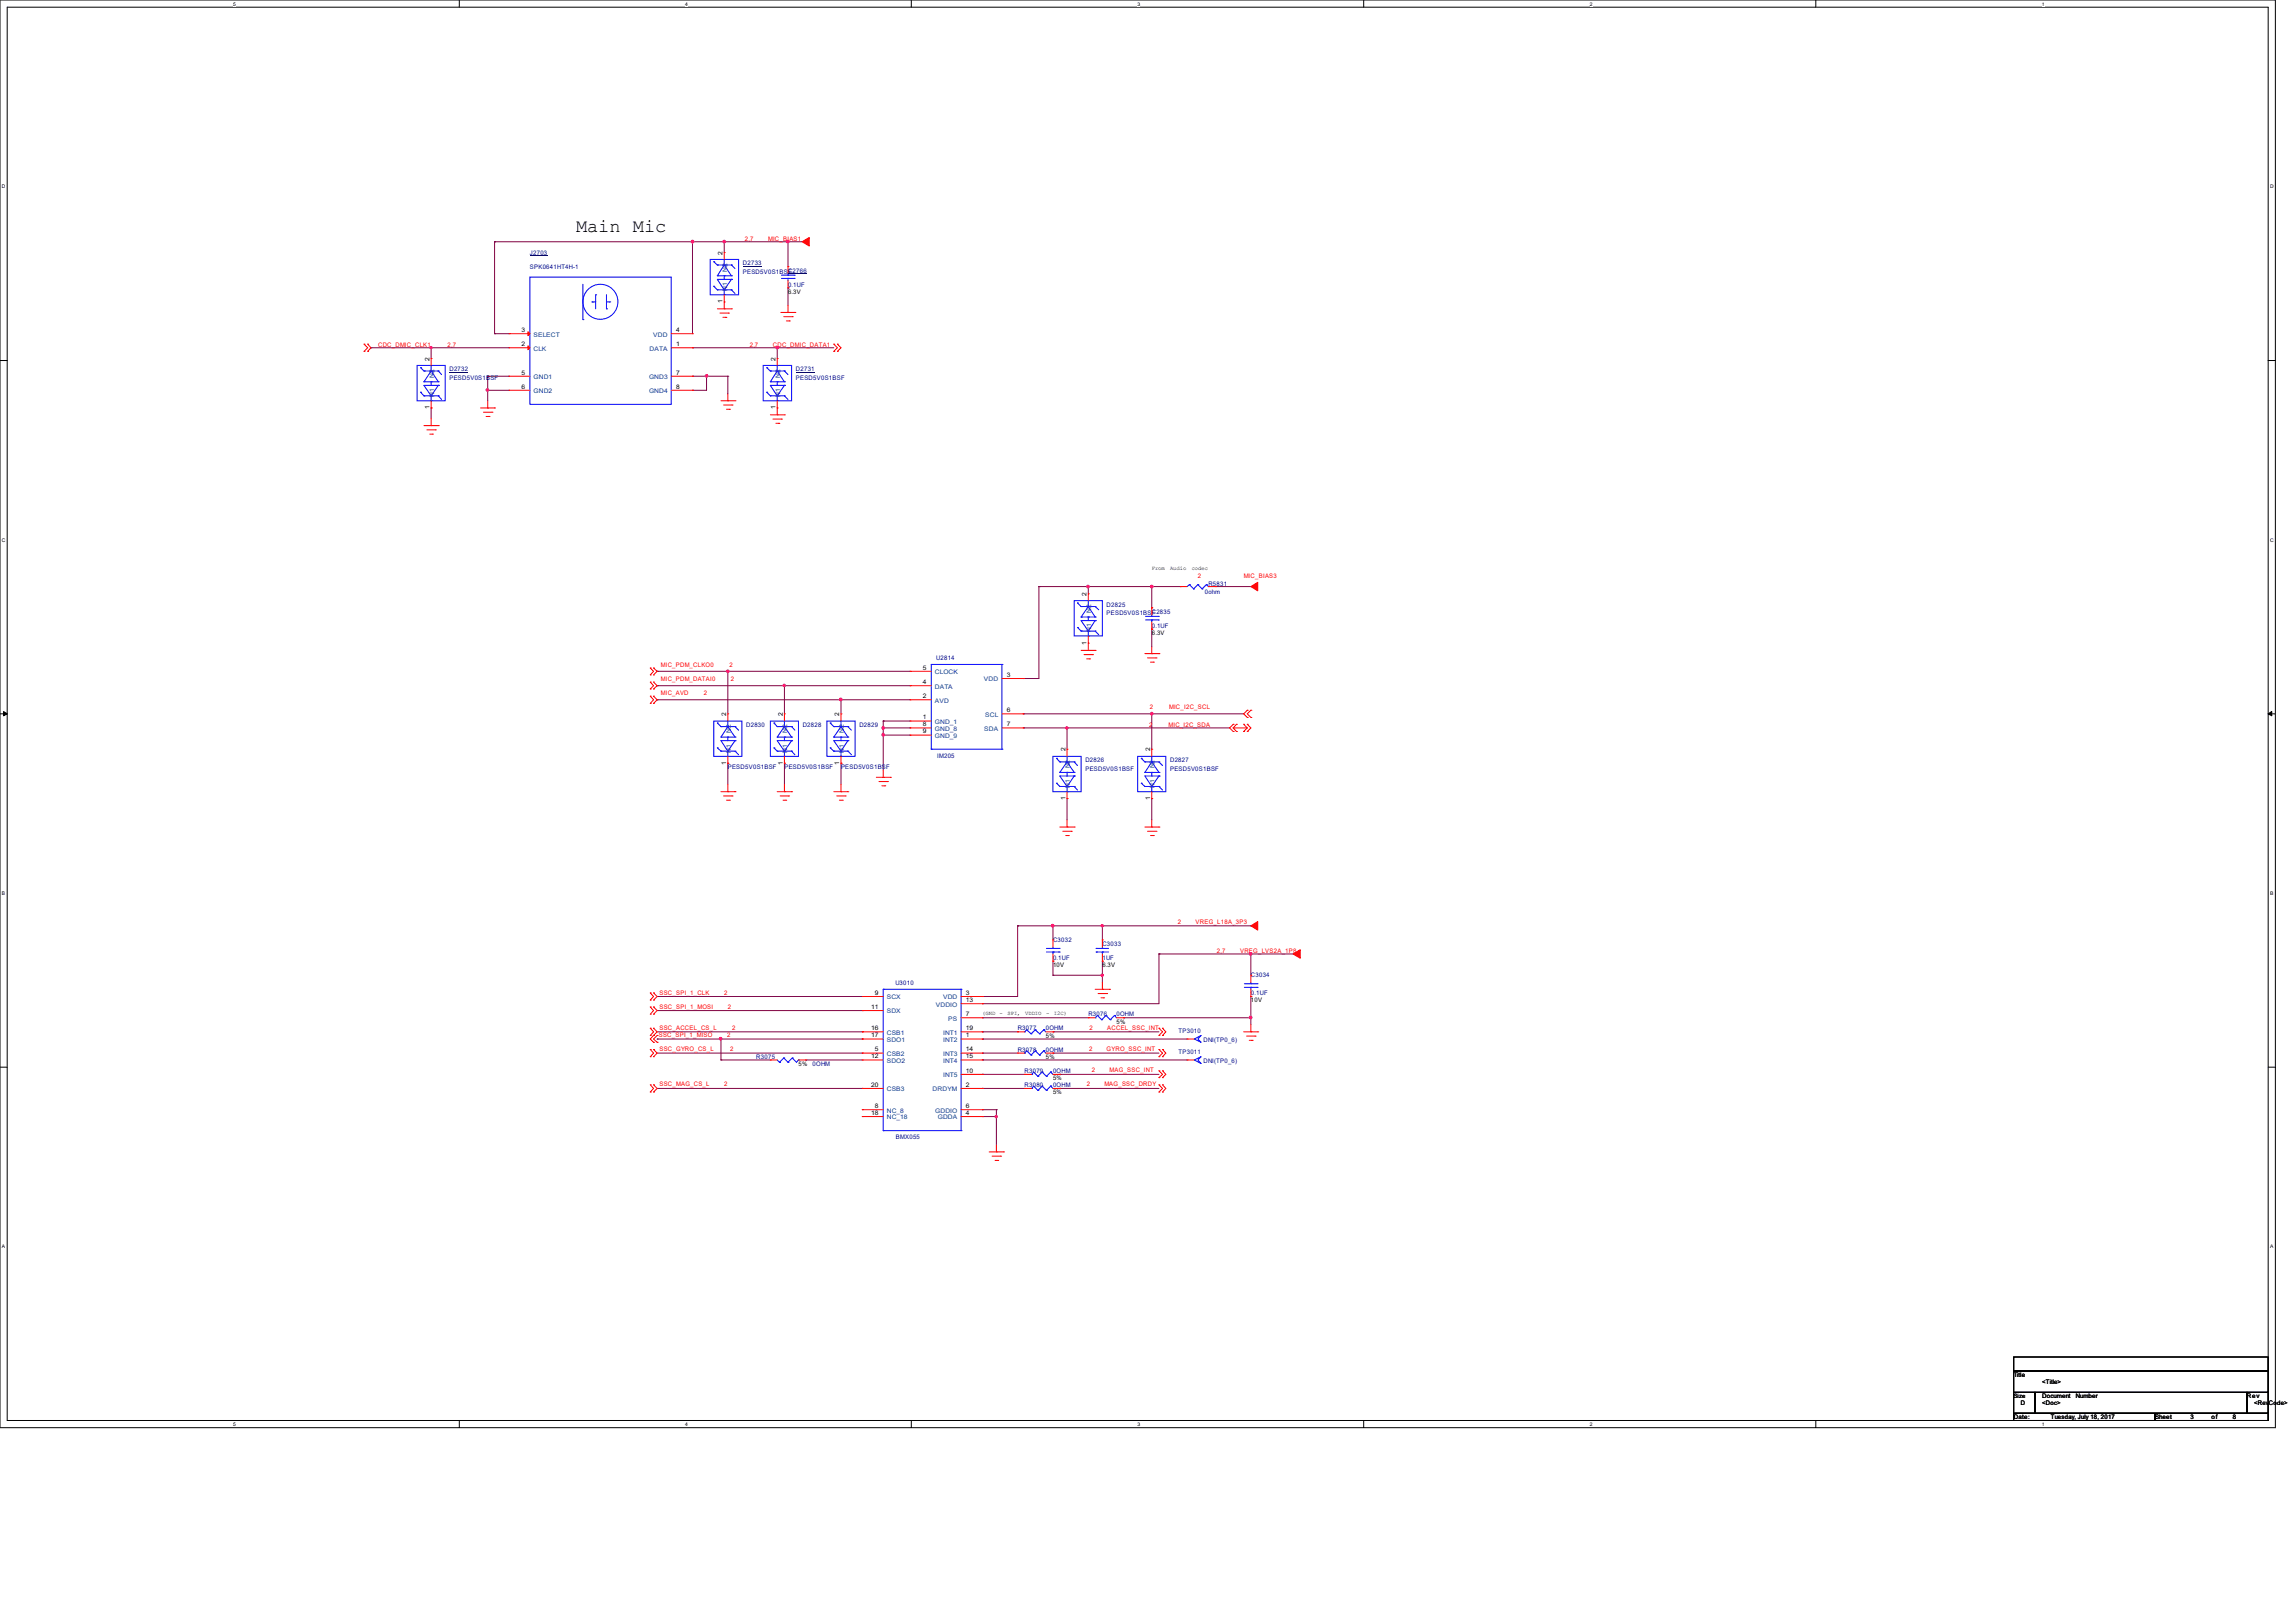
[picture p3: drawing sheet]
<svg xmlns="http://www.w3.org/2000/svg" width="297mm" height="210mm" viewBox="0 0 297 210" stroke-linecap="round" stroke-linejoin="round" font-family="sans-serif">
<defs><g id="words">
<text font-size="2.4" x="74.5" y="30.1">Main Mic</text>
<g font-size=".8" fill="#000080">
<text x="68.6" y="33">J2703</text>
<text x="68.6" y="34.8">SPK0641HT4H-1</text>
<text x="96.1" y="34.3">D2733</text>
<text x="96.1" y="35.4">PESD5V0S1BSF</text>
<text x="102" y="35.3">C2766</text>
<text x="102" y="37.1">0.1UF</text>
<text x="58.2" y="48">D2732</text>
<text x="58.2" y="49.1">PESD5V0S1BSF</text>
<text x="103" y="48">D2731</text>
<text x="103" y="49.1">PESD5V0S1BSF</text>
<text x="155.9" y="76.9">0ohm</text>
<text x="156.4" y="75.8">R5831</text>
<text x="143.2" y="78.5">D2825</text>
<text x="143.2" y="79.6">PESD5V0S1BSF</text>
<text x="149.1" y="79.4">C2835</text>
<text x="149.1" y="81.2">0.1UF</text>
<text x="121.2" y="85.5">U2814</text>
<text x="96.6" y="94.1">D2830</text>
<text x="103.9" y="94.1">D2828</text>
<text x="111.2" y="94.1">D2829</text>
<text x="94.2" y="99.5">PESD5V0S1BSF</text>
<text x="101.5" y="99.5">PESD5V0S1BSF</text>
<text x="108.8" y="99.5">PESD5V0S1BSF</text>
<text x="121.3" y="98.1">IM205</text>
<text x="140.5" y="98.6">D2826</text>
<text x="140.5" y="99.7">PESD5V0S1BSF</text>
<text x="151.4" y="98.6">D2827</text>
<text x="151.4" y="99.7">PESD5V0S1BSF</text>
<text x="136.3" y="121.9">C3032</text>
<text x="136.3" y="124.2">0.1UF</text>
<text x="142.7" y="122.4">C3033</text>
<text x="142.7" y="124.2">1UF</text>
<text x="115.9" y="127.5">U3010</text>
<text x="140.9" y="131.5">R3076</text>
<text x="144.5" y="131.5">0OHM</text>
<text x="161.9" y="126.5">C3034</text>
<text x="161.9" y="128.8">0.1UF</text>
<text x="97.9" y="137">R3075</text>
<text x="105.2" y="137.9">0OHM</text>
<text x="131.7" y="133.3">R3077</text>
<text x="131.7" y="136.1">R3078</text>
<text x="135.4" y="133.3">0OHM</text>
<text x="135.4" y="136.1">0OHM</text>
<text x="152.5" y="136.4">TP3011</text>
<text x="152.5" y="133.6">TP3010</text>
<text x="155.8" y="137.6">DNI(TP0_6)</text>
<text x="155.8" y="134.8">DNI(TP0_6)</text>
<text x="132.6" y="138.8">R3079</text>
<text x="132.6" y="140.7">R3080</text>
<text x="136.3" y="138.8">0OHM</text>
<text x="136.3" y="140.7">0OHM</text>
<text x="116" y="147.4">BMX055</text>
</g>
<g font-size=".8">
<text x="93.5" y="32.9" transform="rotate(-90 93.5 32.9)">2</text>
<text x="93.5" y="39.2" transform="rotate(-90 93.5 39.2)">1</text>
<text x="102" y="38">6.3V</text>
<text x="55.6" y="46.7" transform="rotate(-90 55.6 46.7)">2</text>
<text x="67.5" y="43">3</text>
<text x="67.5" y="44.8">2</text>
<text x="87.5" y="43">4</text>
<text x="87.5" y="44.8">1</text>
<text x="100.4" y="46.7" transform="rotate(-90 100.4 46.7)">2</text>
<text x="55.6" y="53" transform="rotate(-90 55.6 53)">1</text>
<text x="67.5" y="48.5">5</text>
<text x="67.5" y="50.3">6</text>
<text x="87.5" y="48.5">7</text>
<text x="87.5" y="50.3">8</text>
<text x="100.4" y="53" transform="rotate(-90 100.4 53)">1</text>
<text x="140.6" y="77.1" transform="rotate(-90 140.6 77.1)">2</text>
<text x="140.6" y="83.4" transform="rotate(-90 140.6 83.4)">1</text>
<text x="149.1" y="82.2">6.3V</text>
<text x="119.4" y="86.7">5</text>
<text x="119.4" y="88.5">4</text>
<text x="130.3" y="87.6">3</text>
<text x="94" y="92.7" transform="rotate(-90 94 92.7)">2</text>
<text x="101.3" y="92.7" transform="rotate(-90 101.3 92.7)">2</text>
<text x="108.6" y="92.7" transform="rotate(-90 108.6 92.7)">2</text>
<text x="119.4" y="90.3">2</text>
<text x="119.4" y="93.1">1</text>
<text x="119.4" y="94">8</text>
<text x="119.4" y="94.9">9</text>
<text x="130.3" y="92.2">6</text>
<text x="130.3" y="94">7</text>
<text x="94" y="99" transform="rotate(-90 94 99)">1</text>
<text x="101.3" y="99" transform="rotate(-90 101.3 99)">1</text>
<text x="108.6" y="99" transform="rotate(-90 108.6 99)">1</text>
<text x="137.9" y="97.2" transform="rotate(-90 137.9 97.2)">2</text>
<text x="148.8" y="97.2" transform="rotate(-90 148.8 97.2)">2</text>
<text x="137.9" y="103.5" transform="rotate(-90 137.9 103.5)">1</text>
<text x="148.8" y="103.5" transform="rotate(-90 148.8 103.5)">1</text>
<text x="136.3" y="125.1">10V</text>
<text x="142.7" y="125.1">6.3V</text>
<text x="112.7" y="130.6">11</text>
<text x="113.2" y="128.7">9</text>
<text x="125" y="128.7">3</text>
<text x="125" y="129.7">13</text>
<text x="125" y="131.5">7</text>
<text x="161.9" y="129.7">10V</text>
<text x="103.3" y="137.9">5%</text>
<text x="112.7" y="133.3">16</text>
<text x="112.7" y="134.2">17</text>
<text x="112.7" y="136.9">12</text>
<text x="113.2" y="136.1">5</text>
<text x="125" y="133.3">19</text>
<text x="125" y="134.2">1</text>
<text x="125" y="136.1">14</text>
<text x="125" y="136.9">15</text>
<text x="135.3" y="134.3">5%</text>
<text x="135.3" y="137">5%</text>
<text x="144.5" y="132.5">5%</text>
<text x="112.7" y="140.6">20</text>
<text x="113.2" y="143.4">8</text>
<text x="125" y="138.8">10</text>
<text x="125" y="140.6">2</text>
<text x="125" y="143.4">6</text>
<text x="136.3" y="139.8">5%</text>
<text x="136.3" y="141.6">5%</text>
<text x="112.7" y="144.3">18</text>
<text x="125" y="144.3">4</text>
<text x="260.6" y="178.2">Title</text>
<text x="264.3" y="179.1">&lt;Title&gt;</text>
<text x="260.6" y="180.9">Size</text>
<text x="260.6" y="183.6">Date:</text>
<text x="261.5" y="181.8">D</text>
<text x="264.3" y="180.9">Document</text>
<text x="264.3" y="181.8">&lt;Doc&gt;</text>
<text x="265.4" y="183.6">Tuesday, July 18, 2017</text>
<text x="268.6" y="180.9">Number</text>
<text x="278.9" y="183.6">Sheet</text>
<text x="283.5" y="183.6">3</text>
<text x="286.2" y="183.6">of</text>
<text x="289" y="183.6">8</text>
<text x="290.8" y="180.9">Rev</text>
<text x="291.7" y="181.8">&lt;RevCode&gt;</text>
</g>
<g font-size=".8" fill="#004080">
<text x="94.1" y="35.1" transform="rotate(-90 94.1 35.1)">N2</text>
<text x="94.1" y="37.7" transform="rotate(-90 94.1 37.7)">N1</text>
<text x="69" y="43.6">SELECT</text>
<text x="69" y="45.4">CLK</text>
<text x="84.1" y="45.4">DATA</text>
<text x="84.5" y="43.6">VDD</text>
<text x="56.2" y="51.4" transform="rotate(-90 56.2 51.4)">N1</text>
<text x="56.2" y="48.9" transform="rotate(-90 56.2 48.9)">N2</text>
<text x="69" y="49.1">GND1</text>
<text x="69" y="50.9">GND2</text>
<text x="84" y="49.1">GND3</text>
<text x="84" y="50.9">GND4</text>
<text x="101" y="51.4" transform="rotate(-90 101 51.4)">N1</text>
<text x="101" y="48.9" transform="rotate(-90 101 48.9)">N2</text>
<text x="141.2" y="81.8" transform="rotate(-90 141.2 81.8)">N1</text>
<text x="141.2" y="79.3" transform="rotate(-90 141.2 79.3)">N2</text>
<text x="121" y="87.2">CLOCK</text>
<text x="121" y="89.1">DATA</text>
<text x="127.3" y="88.2">VDD</text>
<text x="94.6" y="94.9" transform="rotate(-90 94.6 94.9)">N2</text>
<text x="101.9" y="94.9" transform="rotate(-90 101.9 94.9)">N2</text>
<text x="109.2" y="94.9" transform="rotate(-90 109.2 94.9)">N2</text>
<text x="121" y="90.9">AVD</text>
<text x="121" y="93.7">GND_1</text>
<text x="121" y="94.6">GND_8</text>
<text x="121" y="95.5">GND_9</text>
<text x="127.4" y="94.6">SDA</text>
<text x="127.5" y="92.7">SCL</text>
<text x="94.6" y="97.4" transform="rotate(-90 94.6 97.4)">N1</text>
<text x="101.9" y="97.4" transform="rotate(-90 101.9 97.4)">N1</text>
<text x="109.2" y="97.4" transform="rotate(-90 109.2 97.4)">N1</text>
<text x="138.5" y="102" transform="rotate(-90 138.5 102)">N1</text>
<text x="138.5" y="99.4" transform="rotate(-90 138.5 99.4)">N2</text>
<text x="149.4" y="102" transform="rotate(-90 149.4 102)">N1</text>
<text x="149.4" y="99.4" transform="rotate(-90 149.4 99.4)">N2</text>
<text x="114.8" y="129.3">SCX</text>
<text x="114.8" y="131.1">SDX</text>
<text x="121.1" y="130.3">VDDIO</text>
<text x="122.1" y="129.3">VDD</text>
<text x="114.8" y="133.9">CSB1</text>
<text x="114.8" y="134.8">SDO1</text>
<text x="114.8" y="136.6">CSB2</text>
<text x="114.8" y="137.5">SDO2</text>
<text x="122.1" y="133.9">INT1</text>
<text x="122.1" y="134.8">INT2</text>
<text x="122.1" y="136.6">INT3</text>
<text x="122.1" y="137.5">INT4</text>
<text x="122.7" y="132.1">PS</text>
<text x="114.8" y="141.2">CSB3</text>
<text x="114.8" y="144">NC_8</text>
<text x="120.7" y="141.2">DRDYM</text>
<text x="121" y="144">GDDIO</text>
<text x="122.1" y="139.4">INT5</text>
<text x="114.8" y="144.9">NC_18</text>
<text x="121.4" y="144.9">GDDA</text>
</g>
<g font-size=".8" fill="#f00">
<text x="96.4" y="31.2">2,7</text>
<text x="99.4" y="31.2">MIC_BIAS1</text>
<text x="48.9" y="44.9">CDC_DMIC_CLK1</text>
<text x="57.9" y="44.9">2,7</text>
<text x="97" y="44.9">2,7</text>
<text x="100" y="44.9">CDC_DMIC_DATA1</text>
<text x="155" y="74.8">2</text>
<text x="161" y="74.8">MIC_BIAS3</text>
<text x="85.5" y="86.3">MIC_PDM_CLKO0</text>
<text x="85.5" y="88.1">MIC_PDM_DATAI0</text>
<text x="85.5" y="89.9">MIC_AVD</text>
<text x="91.1" y="89.9">2</text>
<text x="94.4" y="86.3">2</text>
<text x="94.6" y="88.1">2</text>
<text x="148.7" y="94.1">2</text>
<text x="148.8" y="91.8">2</text>
<text x="151.2" y="94.1">MIC_I2C_SDA</text>
<text x="151.3" y="91.8">MIC_I2C_SCL</text>
<text x="152.4" y="119.6">2</text>
<text x="154.7" y="119.6">VREG_L18A_3P3</text>
<text x="157.5" y="123.3">2,7</text>
<text x="160.5" y="123.3">VREG_LVS2A_1P8</text>
<text x="85.3" y="128.7">SSC_SPI_1_CLK</text>
<text x="85.3" y="130.5">SSC_SPI_1_MOSI</text>
<text x="93.7" y="128.7">2</text>
<text x="94.2" y="130.5">2</text>
<text x="85.3" y="134.2">SSC_SPI_1_MISO</text>
<text x="85.3" y="133.3">SSC_ACCEL_CS_L</text>
<text x="85.3" y="136">SSC_GYRO_CS_L</text>
<text x="94.1" y="134.2">2</text>
<text x="94.5" y="136">2</text>
<text x="94.7" y="133.3">2</text>
<text x="140.9" y="136">2</text>
<text x="141" y="133.3">2</text>
<text x="143.2" y="136">GYRO_SSC_INT</text>
<text x="143.3" y="133.3">ACCEL_SSC_INT</text>
<text x="85.3" y="140.6">SSC_MAG_CS_L</text>
<text x="93.7" y="140.6">2</text>
<text x="140.6" y="140.6">2</text>
<text x="141.3" y="138.7">2</text>
<text x="142.9" y="140.6">MAG_SSC_DRDY</text>
<text x="143.6" y="138.7">MAG_SSC_INT</text>
</g>
<g font-size=".7">
<text x="149.1" y="73.8">From</text>
<text x="151.4" y="73.8">Audio</text>
<text x="154.2" y="73.8">codec</text>
<text x="127.1" y="131.4">(GND</text>
<text x="129.4" y="131.4">-</text>
<text x="130.4" y="131.4">SPI,</text>
<text x="132.7" y="131.4">VDDIO</text>
<text x="135.4" y="131.4">-</text>
<text x="136.4" y="131.4">I2C)</text>
</g>
<g font-size=".6">
<text x="30.2" y=".7">5</text>
<text x="88.7" y=".7">4</text>
<text x="147.2" y=".7">3</text>
<text x="205.7" y=".7">2</text>
<text x="264.2" y=".7">1</text>
<text x=".3" y="24.4">D</text>
<text x="293.8" y="24.4">D</text>
<text x=".3" y="70.1">C</text>
<text x="293.8" y="70.1">C</text>
<text x=".3" y="115.8">B</text>
<text x="293.8" y="115.8">B</text>
<text x=".3" y="161.5">A</text>
<text x="293.8" y="161.5">A</text>
<text x="30.2" y="184.5">5</text>
<text x="88.7" y="184.5">4</text>
<text x="147.2" y="184.5">3</text>
<text x="205.7" y="184.5">2</text>
<text x="264.2" y="184.5">1</text>
</g>
</g></defs>
<path d="M0 0h294.5v184.7h-294.5zM.9 .9h292.6v182.9h-292.6z" fill="none" stroke="#000" stroke-width=".13"/>
<g fill="#fff">
<path d="M30.2 .1h.3v.7h-.3z"/>
<path d="M30.2 183.9h.3v.8h-.3z"/>
</g>
<path d="M59.4 0v.9M59.4 183.8v.9" fill="none" stroke="#000" stroke-width=".13"/>
<g fill="#fff">
<path d="M88.7 .1h.3v.7h-.3z"/>
<path d="M88.7 183.9h.3v.8h-.3z"/>
</g>
<path d="M117.9 0v.9M117.9 183.8v.9" fill="none" stroke="#000" stroke-width=".13"/>
<g fill="#fff">
<path d="M147.2 .1h.3v.7h-.3z"/>
<path d="M147.2 183.9h.3v.8h-.3z"/>
</g>
<path d="M176.5 0v.9M176.5 183.8v.9" fill="none" stroke="#000" stroke-width=".13"/>
<g fill="#fff">
<path d="M205.7 .1h.4v.7h-.4z"/>
<path d="M205.7 183.9h.4v.8h-.4z"/>
</g>
<path d="M235 0v.9M235 183.8v.9" fill="none" stroke="#000" stroke-width=".13"/>
<g fill="#fff">
<path d="M264.2 .1h.4v.7h-.4z"/>
<path d="M264.2 183.9h.4v.8h-.4z"/>
<path d="M.3 23.8h.4v.7h-.4z"/>
<path d="M293.8 23.8h.5v.7h-.5z"/>
<path d="M.3 69.5h.4v.7h-.4z"/>
<path d="M293.8 69.5h.5v.7h-.5z"/>
</g>
<path d="M0 46.7h.9M293.5 46.7h1" fill="none" stroke="#000" stroke-width=".13"/>
<g fill="#fff">
<path d="M.3 115.2h.4v.8h-.4z"/>
<path d="M293.8 115.2h.4v.8h-.4z"/>
</g>
<path d="M0 92.4h.9M293.5 92.4h1" fill="none" stroke="#000" stroke-width=".13"/>
<path d="M.5 92.1l.4 .3-.4 .2zM293.5 92.4l.5-.3v.5z" fill="#000" stroke="#000" stroke-width=".13"/>
<g fill="#fff">
<path d="M.3 161h.3v.7h-.3z"/>
<path d="M293.8 161h.4v.7h-.4z"/>
</g>
<path d="M0 138.1h.9M293.5 138.1h1M260.6 175.6h32.9v1.8h-32.9zM260.6 177.4h32.9v2.8h-32.9zM260.6 180.2h2.8v2.7h-2.8zM260.6 182.9h18.3v.9h-18.3zM263.4 180.2h27.4v2.7h-27.4zM278.9 182.9h14.6v.9h-14.6zM290.8 180.2h2.7v2.7h-2.7z" fill="none" stroke="#000" stroke-width=".13"/>
<g fill="none" stroke="#800040" stroke-width=".13">
<path d="M64 31.3h.1M64 31.3h39.8M64 31.3v11.9M89.6 31.3h.1M89.6 31.3v11.9M93.7 31.3h.1M93.7 31.3v1.4M102 31.3h.1M102 37.3h.1M102 31.3v3.2M102 37.3v2.2M48 45h.1"/>
<path d="M48 45h17.9M55.8 45h.1M55.8 52.8h.1M55.8 45v1.4M55.8 52.8v1.3M63.1 48.7h.1M63.1 50.5h.1M63.1 48.7h2.8M63.1 50.5h2.8M63.1 48.7v3.2M64 43.2h.1M64 43.2h1.9"/>
<path d="M89.6 48.7h.1M89.6 45h.1M89.6 50.5h.1M89.6 48.7h4.6M89.6 45h18.3M91.4 48.7h.1M91.4 48.7v1.8h-1.8M94.2 48.7h.1M94.2 48.7v2.3M100.6 45h.1M100.6 45v1.4M134.5 75.9h.1"/>
<path d="M134.5 75.9h18.2M134.5 75.9v11.9h-2.1M140.8 75.9h.1M140.8 75.9v.9M149.1 78.7h.1M149.1 75.9v2.8M152.7 75.9h.1M157.3 75.9h4.6M161.9 75.9h.1M85 90.6h.1M85 88.7h.1M85 86.9h.1"/>
<path d="M85 90.6h32.8M85 88.7h32.8M85 86.9h32.8M94.2 98.8h.1M94.2 86.9h.1M94.2 86.9v5.5M94.2 98.8v2.7M101.5 98.8h.1M101.5 88.7h.1M101.5 88.7v3.7M101.5 98.8v2.7M108.8 98.8h.1"/>
<path d="M108.8 90.6h.1M108.8 90.6v1.8M108.8 98.8v2.7M114.3 93.3h.1M114.3 95.1h.1M114.3 94.2h.1M114.3 93.3h3.5M114.3 93.3v6.4M114.3 95.1h3.5M114.3 94.2h3.5M132.4 94.2h.1M132.4 92.4h.1"/>
<path d="M132.4 87.8h.1M132.4 94.2h26.7M132.4 92.4h28.6M138.1 94.2h.1M138.1 94.2v2.7M149.1 81.4h.1M149.1 92.4h.1M149.1 81.4v2.3M149.1 92.4v4.5M131.7 119.8h.1M131.7 119.8v9.1h-4.6M131.7 119.8h30.2"/>
<path d="M136.3 119.8h.1M136.3 119.8v1.8M138.1 103.3h.1M138.1 103.3v2.8M142.7 119.8h.1M142.7 119.8v1.8M149.1 103.3h.1M149.1 103.3v2.8M161.9 119.8h.1M85 134.5h.1M85 133.5h26.6M85 130.8h26.6"/>
<path d="M85 128.9h26.6M85 136.3h26.6M85 134.5h26.6M93.3 137.2h.1M93.3 134.5h.1M93.3 137.2h6.4M93.3 134.5v2.7M104.3 137.2h.1M104.3 137.2h7.3M111.6 133.5h.1M111.6 130.8h.1M111.6 128.9h.1"/>
<path d="M111.6 136.3h.1M111.6 134.5h.1M127.1 128.9h.1M127.1 129.9h.1M127.1 131.7h.1M127.1 134.5h.1M127.1 133.5h.1M127.1 137.2h.1M127.1 136.3h.1M127.1 139h.1M127.1 133.5h4.6M127.1 137.2h26.5"/>
<path d="M127.1 136.3h4.6M127.1 134.5h26.5M127.1 131.7h13.7M127.1 139h5.5M136.3 126.2h.1M136.3 124.4h.1M136.3 136.3h.1M136.3 133.5h.1M136.3 133.5h13.7M136.3 136.3h13.7M136.3 126.2h6.4M136.3 124.4v1.8"/>
<path d="M137.2 139h.1M137.2 139h12.8M142.7 124.4h.1M142.7 126.2h.1M142.7 124.4v2.7M145.4 131.7h.1M145.4 131.7h16.5M150 123.4h.1M150 123.4h17.3M150 123.4v6.5h-22.9M161.9 123.4h.1M161.9 128.9h.1"/>
<path d="M161.9 131.7h.1M161.9 123.4v2.8M161.9 128.9v3.7M85 140.8h26.6M111.6 140.8h.1M127.1 140.8h.1M127.1 143.6h.1M127.1 144.5h.1M127.1 140.8h5.5M127.1 143.6h1.8M127.1 144.5h1.8M128.9 143.6h.1"/>
<path d="M128.9 144.5h.1M128.9 143.6v4.6M137.2 140.8h.1M137.2 140.8h12.8"/>
</g>
<g fill="#f0f" stroke="#f0f" stroke-width=".13">
<circle cx="100.6" cy="45" r=".17"/>
<circle cx="93.7" cy="31.3" r=".17"/>
<circle cx="101.9" cy="31.3" r=".17"/>
<circle cx="89.6" cy="31.3" r=".17"/>
<circle cx="55.8" cy="45" r=".15"/>
<circle cx="91.4" cy="48.6" r=".17"/>
<circle cx="63.1" cy="50.5" r=".17"/>
<circle cx="114.3" cy="94.2" r=".17"/>
<circle cx="114.3" cy="95.1" r=".17"/>
<circle cx="149.1" cy="92.4" r=".17"/>
<circle cx="149.1" cy="75.9" r=".17"/>
<circle cx="140.8" cy="75.9" r=".17"/>
<circle cx="138.1" cy="94.2" r=".15"/>
<circle cx="101.5" cy="88.7" r=".15"/>
<circle cx="94.2" cy="86.9" r=".17"/>
<circle cx="108.8" cy="90.5" r=".17"/>
<circle cx="93.3" cy="134.4" r=".17"/>
<circle cx="142.6" cy="126.2" r=".15"/>
<circle cx="136.2" cy="119.8" r=".17"/>
<circle cx="142.6" cy="119.8" r=".15"/>
<circle cx="161.8" cy="123.4" r=".17"/>
<circle cx="161.8" cy="131.7" r=".17"/>
<circle cx="128.9" cy="144.5" r=".15"/>
</g>
<g fill="none" stroke="#f00" stroke-width=".13">
<path d="M92.8 40h1.9M93.7 40h.1M93.7 39.1h.1M93.7 32.7h.1M93.7 32.7v.9M93.7 38.1v1.9M94.7 40h.1M102 34.5h.1M102 37.3h.1M102 34.5v.9M102 36.3v1M102 39.5v.9"/>
<path d="M47.1 44.5h.1M47.1 45.5h.1M47.1 44.5l.5 .5-.5 .5M47.6 45.5h.1M47.6 44.5h.1M47.6 44.5l.4 .5-.4 .5M54.9 55.1h1.8M55.2 55.6h1.1M55.6 56.2h.4M55.8 55.1h.1M55.8 52.8h.1M55.8 46.4h.1"/>
<path d="M55.8 46.4v.9M55.8 51.9v.9M55.8 54.1v1M56 56.2h.1M56.3 55.6h.1M56.7 55.1h.1M62.2 52.8h1.8M62.6 53.3h1.1M62.9 53.9h.4M63.1 52.8h.1M63.1 51.9v.9M63.3 53.9h.1"/>
<path d="M63.7 53.3h.1M64 52.8h.1M65.9 43.2h.1M65.9 45h.1M65.9 48.7h.1M65.9 50.5h.1M65.9 43.2h2.7M65.9 45h2.7M65.9 48.7h2.7M65.9 50.5h2.7M86.9 43.2h2.7M86.9 45h2.7"/>
<path d="M86.9 48.7h2.7M86.9 50.5h2.7M89.6 43.2h.1M89.6 45h.1M89.6 48.7h.1M89.6 50.5h.1M93.2 40.5h1.1M93.3 51.9h1.8M93.6 41.1h.3M93.6 52.4h1.1M93.9 41.1h.1M94 53h.4"/>
<path d="M94.2 51.9h.1M94.2 51v.9M94.3 40.5h.1M94.4 53h.1M94.7 52.4h.1M95.1 51.9h.1M99.7 53.7h1.8M100 54.2h1.1M100.4 54.8h.4M100.6 53.7h.1M100.6 52.8h.1M100.6 46.4h.1"/>
<path d="M100.6 46.4v.9M100.6 51.9v1.8M100.8 54.8h.1M101 40.4h1.9M101.1 54.2h.1M101.4 41h1.1M101.5 53.7h.1M101.8 41.5h.4M102 40.4h.1M102.2 41.5h.1M102.5 41h.1M102.9 40.4h.1"/>
<path d="M107.9 44.5h.1M107.9 45.5h.1M107.9 44.5l.5 .5-.5 .5M108.4 44.5h.1M108.4 45.5h.1M108.4 44.5l.4 .5-.4 .5M140.8 76.8h.1M140.8 76.8v.9M149.1 78.7h.1M149.1 78.7v.9M152.7 75.9h.1M152.7 75.9h.9"/>
<path d="M156.4 75.9h.9M157.3 75.9h.1M84.2 87.3h.1M84.2 86.4h.1M84.2 89.2h.1M84.2 88.3h.1M84.2 91h.1M84.2 90.1h.1M84.2 86.4l.4 .5-.4 .4M84.2 88.3l.4 .4-.4 .5M84.2 90.1l.4 .5-.4 .4M84.6 86.4h.1"/>
<path d="M84.6 87.3h.1M84.6 88.3h.1M84.6 89.2h.1M84.6 90.1h.1M84.6 91h.1M84.6 86.4l.4 .5-.4 .4M84.6 88.3l.4 .4-.4 .5M84.6 90.1l.4 .5-.4 .4M94.2 98.8h.1M94.2 92.4h.1M94.2 92.4v.9M94.2 97.9v.9"/>
<path d="M101.5 98.8h.1M101.5 92.4h.1M101.5 92.4v.9M101.5 97.9v.9M108.8 98.8h.1M108.8 92.4h.1M108.8 92.4v.9M108.8 97.9v.9M114.3 99.7v.9M117.8 86.9h.1M117.8 88.7h.1M117.8 90.6h.1"/>
<path d="M117.8 93.3h.1M117.8 94.2h.1M117.8 95.1h.1M117.8 94.2h2.7M117.8 86.9h2.7M117.8 88.7h2.7M117.8 90.6h2.7M117.8 93.3h2.7M117.8 95.1h2.7M129.7 94.2h2.7M129.7 87.8h2.7M129.7 92.4h2.7"/>
<path d="M132.4 87.8h.1M132.4 92.4h.1M132.4 94.2h.1M138.1 96.9h.1M138.1 96.9v1M139.9 84.2h1.8M140.3 84.7h1.1M140.6 85.3h.4M140.8 84.2h.1M140.8 83.2h.1M140.8 82.3v1.9M141 85.3h.1"/>
<path d="M141.4 84.7h.1M141.7 84.2h.1M148.2 84.6h1.8M148.5 85.1h1.1M148.9 85.7h.4M149.1 84.6h.1M149.1 96.9h.1M149.1 81.4h.1M149.1 80.5v.9M149.1 83.7v.9M149.1 96.9v1M149.3 85.7h.1"/>
<path d="M149.6 85.1h.1M150 84.6h.1M159.6 94.7h.1M159.6 93.7h.1M159.6 94.2h.1M159.6 93.7l-.5 .5 .5 .5M159.6 94.2l.4 .5M159.6 94.2h1.8M160 93.7h.1M160 94.7h.1M160 93.7l-.4 .5M161 93.7h.1"/>
<path d="M161 94.7h.1M161 93.7l.4 .5M161.4 93.7h.1M161.4 94.7h.1M161.4 91.9h.1M161.4 92.8h.1M161.4 93.7l.5 .5-.5 .5M161.4 94.2l-.4 .5M161.4 91.9l-.4 .5 .4 .4M161.9 92.8h.1M161.9 91.9h.1M161.9 91.9l-.5 .5 .5 .4"/>
<path d="M93.3 102.4h1.8M93.6 103h1.1M94 103.5h.4M94.2 102.4h.1M94.2 101.5v.9M94.4 103.5h.1M94.7 103h.1M95.1 102.4h.1M100.6 102.4h1.8M101 103h1.1M101.3 103.5h.4M101.5 102.4h.1"/>
<path d="M101.5 101.5v.9M101.7 103.5h.1M102.1 103h.1M102.4 102.4h.1M107.9 102.4h1.8M108.3 103h1.1M108.6 103.5h.4M108.8 102.4h.1M108.8 101.5v.9M109 103.5h.1M109.4 103h.1M109.7 102.4h.1"/>
<path d="M113.4 100.6h1.8M113.7 101.1h1.2M114.1 101.7h.4M114.3 100.6h.1M114.5 101.7h.1M114.9 101.1h.1M115.2 100.6h.1M137.2 107h1.8M137.5 107.6h1.1M137.9 108.1h.4M138.1 107h.1M138.1 103.3h.1"/>
<path d="M138.1 102.4v.9M138.1 106.1v.9M138.3 108.1h.1M138.6 107.6h.1M139 107h.1M148.2 107h1.8M148.5 107.6h1.1M148.9 108.1h.4M149.1 107h.1M149.1 103.3h.1M149.1 102.4v.9M149.1 106.1v.9"/>
<path d="M149.3 108.1h.1M149.6 107.6h.1M150 107h.1M84.2 129.4h.1M84.2 128.5h.1M84.2 131.2h.1M84.2 130.3h.1M84.2 134h.1M84.2 133.1h.1M84.2 136.7h.1M84.2 135.8h.1M84.2 128.5l.4 .4-.4 .5"/>
<path d="M84.2 130.3l.4 .5-.4 .4M84.2 133.1l.4 .4-.4 .5M84.2 135.8l.4 .5-.4 .4M84.6 128.5h.1M84.6 129.4h.1M84.6 130.3h.1M84.6 131.2h.1M84.6 133.1h.1M84.6 134h.1M84.6 134.9h.1M84.6 135.8h.1M84.6 136.7h.1"/>
<path d="M84.6 128.5l.4 .4-.4 .5M84.6 130.3l.4 .5-.4 .4M84.6 133.1l.4 .4-.4 .5M84.6 134l-.4 .5 .4 .4M84.6 135.8l.4 .5-.4 .4M85 134h.1M85 134.9h.1M85 134l-.4 .5 .4 .4M99.7 137.2h.1M99.7 137.2h.9M103.3 137.2h1M104.3 137.2h.1"/>
<path d="M111.6 128.9h.1M111.6 130.8h.1M111.6 133.5h.1M111.6 134.5h.1M111.6 136.3h.1M111.6 137.2h.1M111.6 133.5h2.7M111.6 137.2h2.7M111.6 128.9h2.7M111.6 130.8h2.7M111.6 134.5h2.7M111.6 136.3h2.7"/>
<path d="M124.4 133.5h2.7M124.4 137.2h2.7M124.4 128.9h2.7M124.4 134.5h2.7M124.4 136.3h2.7M124.4 129.9h2.7M124.4 131.7h2.7M124.4 139h2.7M127.1 128.9h.1M127.1 129.9h.1M127.1 131.7h.1M127.1 133.5h.1"/>
<path d="M127.1 134.5h.1M127.1 136.3h.1M127.1 137.2h.1M127.1 139h.1M131.7 133.5h.1M131.7 136.3h.1M131.7 133.5h.9M131.7 136.3h.9M132.6 139h.1M132.6 139h.9M135.3 133.5h1M135.3 136.3h1"/>
<path d="M136.3 133.5h.1M136.3 121.6h.1M136.3 124.4h.1M136.3 136.3h.1M136.3 139h.9M136.3 121.6v1M136.3 123.4v1M137.2 139h.1M140.8 131.7h.1M140.8 131.7h.9M141.7 128h1.9M142.1 128.6h1.1"/>
<path d="M142.5 129.1h.3M142.7 128h.1M142.7 121.6h.1M142.7 124.4h.1M142.7 121.6v1M142.7 123.4v1M142.7 127.1v.9M142.8 129.1h.1M143.2 128.6h.1M143.6 128h.1M144.5 131.7h.9M145.4 131.7h.1"/>
<path d="M150 133.1h.1M150 134h.1M150 135.8h.1M150 136.7h.1M150 138.6h.1M150 139.4h.1M150 133.1l.5 .4-.5 .5M150 135.8l.5 .5-.5 .4M150 138.6l.5 .4-.5 .4M150.5 133.1h.1M150.5 134h.1M150.5 135.8h.1"/>
<path d="M150.5 136.7h.1M150.5 138.6h.1M150.5 139.4h.1M150.5 133.1l.4 .4-.4 .5M150.5 135.8l.4 .5-.4 .4M150.5 138.6l.4 .4-.4 .4M153.6 137.2h.1M153.6 134.5h.1M153.6 137.2h1M153.6 134.5h1M161 133.5h1.8M161.3 134.1h1.1"/>
<path d="M161.7 134.6h.4M161.9 133.5h.1M161.9 126.2h.1M161.9 128.9h.1M161.9 126.2v.9M161.9 128v.9M161.9 132.6v.9M162.1 134.6h.1M162.4 134.1h.1M162.8 133.5h.1M84.2 141.3h.1M84.2 140.4h.1"/>
<path d="M84.2 140.4l.4 .4-.4 .5M84.6 140.4h.1M84.6 141.3h.1M84.6 140.4l.4 .4-.4 .5M111.6 140.8h.1M111.6 143.6h.1M111.6 144.5h.1M111.6 140.8h2.7M111.6 143.6h2.7M111.6 144.5h2.7M124.4 140.8h2.7M124.4 143.6h2.7"/>
<path d="M124.4 144.5h2.7M127.1 140.8h.1M127.1 143.6h.1M127.1 144.5h.1M128 149.1h1.9M128.4 149.6h1.1M128.8 150.2h.3M128.9 149.1h.1M128.9 148.2v.9M129.1 150.2h.1M129.5 149.6h.1M129.9 149.1h.1"/>
<path d="M132.6 140.8h.1M132.6 140.8h.9M136.3 140.8h.9M137.2 140.8h.1M150 140.4h.1M150 141.3h.1M150 140.4l.5 .4-.5 .5M150.5 140.4h.1M150.5 141.3h.1M150.5 140.4l.4 .4-.4 .5"/>
</g>
<g fill="#f00" stroke="#f00" stroke-width=".13">
<path d="M68.3 42.9l.3 .3-.3 .2z"/>
<path d="M68.3 44.7l.3 .3-.3 .3z"/>
<path d="M103.8 31.3l.9-.6v1.1z" fill-rule="evenodd"/>
<path d="M161.9 75.9l.9-.5v1.1z" fill-rule="evenodd"/>
<path d="M167.3 123.4l1-.5v1.1z" fill-rule="evenodd"/>
<path d="M161.9 119.8l.9-.5v1.1z" fill-rule="evenodd"/>
</g>
<g fill="none" stroke="#00f" stroke-width=".13">
<path d="M68.6 35.9h18.3v16.4h-18.3zM75.4 36.8v4.6M76.6 39.1h.1M76.6 39.1h.5M77.1 38.1h.1M77.1 38.1v1.9M78.5 40h.1M78.5 38.1v1.9M78.5 39.1h.4M78.9 39.1h.1M91.9 33.6h3.7v4.5h-3.7zM92.4 33.9h.1"/>
<path d="M92.4 37h.1M92.4 33.9l.4 .4M92.4 37l.4 .5M92.8 34.3h.1M92.8 35.7h.1M92.8 37.5h.1M92.8 34.3h1.9M92.8 35.7h1.9M92.8 37.5h1.9M93.7 34.3h.1M93.7 35.7h.1M93.7 37.5h.1"/>
<path d="M93.7 38.1h.1M93.7 34.3l1 1.4M93.7 34.3l-.9 1.4M93.7 33.6v.7M93.7 35.7v.5M93.7 37.5v.6M94.7 34.3h.1M94.7 35.7h.1M94.7 36.2h.1M94.7 37.5h.1M94.7 34.3l.4 .5M94.7 36.2l-1 1.3"/>
<path d="M94.7 36.2h-1.9l.9 1.3M94.7 37.5l.4 .5M101.1 36h1.7M101.1 35.6h1.7M102 35.6h.1M102 36h.1M102 35.4v.2M102 36v.3M102.8 36h.1M102.8 35.6h.1M54 47.3h3.6v4.6h-3.6zM54.4 47.6h.1"/>
<path d="M54.4 50.8h.1M54.4 47.6l.5 .4M54.4 50.8l.5 .4M54.9 48h.1M54.9 49.4h.1M54.9 51.2h.1M54.9 48h1.8M54.9 49.4h1.8M54.9 51.2h1.8M55.8 48h.1M55.8 49.4h.1M55.8 51.2h.1"/>
<path d="M55.8 51.9h.1M55.8 48l.9 1.4M55.8 48l-.9 1.4M55.8 47.3v.7M55.8 49.4v.5M55.8 51.2v.7M56.7 48h.1M56.7 49.4h.1M56.7 49.9h.1M56.7 51.2h.1M56.7 49.9h-1.8l.9 1.3M56.7 48l.4 .5"/>
<path d="M56.7 49.9l-.9 1.3M56.7 51.2l.4 .5M75.4 41.4h.1M98.8 47.3h3.6v4.6h-3.6zM99.2 47.6h.1M99.2 50.8h.1M99.2 47.6l.5 .4M99.2 50.8l.5 .4M99.7 48h.1M99.7 49.4h.1M99.7 51.2h.1M99.7 48h1.8"/>
<path d="M99.7 49.4h1.8M99.7 51.2h1.8M100.6 48h.1M100.6 49.4h.1M100.6 51.2h.1M100.6 51.9h.1M100.6 48l.9 1.4M100.6 48l-.9 1.4M100.6 47.3v.7M100.6 49.4v.5M100.6 51.2v.7M101.5 48h.1"/>
<path d="M101.5 49.4h.1M101.5 49.9h.1M101.5 51.2h.1M101.5 48l.5 .5M101.5 49.9l-.9 1.3M101.5 49.9h-1.8l.9 1.3M101.5 51.2l.5 .5M139 77.7h3.7v4.6h-3.7zM139.4 78h.1M139.4 78l.5 .5M139.9 78.5h.1M139.9 79.8h.1"/>
<path d="M139.9 78.5h1.8M139.9 79.8h1.8M140.8 78.5h.1M140.8 79.8h.1M140.8 78.5l.9 1.3M140.8 78.5l-.9 1.3M140.8 77.7v.8M140.8 79.8v.5M141.7 78.5h.1M141.7 79.8h.1M141.7 78.5l.5 .4M148.3 79.8h1.6"/>
<path d="M149.1 79.8h.1M149.1 79.6v.2M149.9 79.8h.1M153.9 75.6h.1M153.9 75.6l-.3 .3M153.9 75.6l.6 .6M154.5 76.2h.1M155 75.6h.1M155 75.6l-.5 .6M155 75.6l.6 .6M155.6 76.2h.1M156.1 75.6h.1"/>
<path d="M156.1 75.6l-.5 .6M156.1 75.6l.3 .3M156.4 75.9h.1M92.4 93.3h3.6v4.6h-3.6zM92.8 93.6h.1M92.8 96.8h.1M92.8 93.6l.5 .4M92.8 96.8l.5 .4M93.3 94h.1M93.3 95.4h.1M93.3 97.2h.1M93.3 94h1.8"/>
<path d="M93.3 95.4h1.8M93.3 97.2h1.8M94.2 94h.1M94.2 95.4h.1M94.2 97.2h.1M94.2 97.9h.1M94.2 94l.9 1.4M94.2 94l-.9 1.4M94.2 93.3v.7M94.2 95.4v.4M94.2 97.2v.7M95.1 94h.1"/>
<path d="M95.1 95.4h.1M95.1 95.8h.1M95.1 97.2h.1M95.1 95.8h-1.8l.9 1.4M95.1 94l.5 .5M95.1 95.8l-.9 1.4M95.1 97.2l.5 .5M99.7 93.3h3.6v4.6h-3.6zM100.2 93.6h.1M100.2 96.8h.1M100.2 93.6l.4 .4M100.2 96.8l.4 .4"/>
<path d="M100.6 94h.1M100.6 95.4h.1M100.6 97.2h.1M100.6 94h1.8M100.6 95.4h1.8M100.6 97.2h1.8M101.5 94h.1M101.5 95.4h.1M101.5 97.2h.1M101.5 97.9h.1M101.5 94l.9 1.4M101.5 94l-.9 1.4"/>
<path d="M101.5 93.3v.7M101.5 95.4v.4M101.5 97.2v.7M102.4 94h.1M102.4 95.4h.1M102.4 95.8h.1M102.4 97.2h.1M102.4 94l.5 .5M102.4 95.8l-.9 1.4M102.4 95.8h-1.8l.9 1.4M102.4 97.2l.5 .5M107 93.3h3.7v4.6h-3.7z"/>
<path d="M107.4 93.6h.1M107.4 96.8h.1M107.4 93.6l.5 .4M107.4 96.8l.5 .4M107.9 94h.1M107.9 95.4h.1M107.9 97.2h.1M107.9 94h1.8M107.9 95.4h1.8M107.9 97.2h1.8M108.8 94h.1M108.8 95.4h.1"/>
<path d="M108.8 97.2h.1M108.8 97.9h.1M108.8 94l.9 1.4M108.8 94l-.9 1.4M108.8 93.3v.7M108.8 95.4v.4M108.8 97.2v.7M109.7 94h.1M109.7 95.4h.1M109.7 95.8h.1M109.7 97.2h.1M109.7 95.8h-1.8l.9 1.4"/>
<path d="M109.7 94l.5 .5M109.7 95.8l-.9 1.4M109.7 97.2l.5 .5M120.5 96.9h.1M120.5 86h.1M120.5 86v10.9M120.5 96.9h9.2M120.5 86h9.2M129.7 96.9h.1M129.7 86h.1M129.7 86v10.9M136.3 97.9h3.6v4.5h-3.6z"/>
<path d="M136.7 98.1h.1M136.7 98.1l.5 .5M137.2 98.6h.1M137.2 99.9h.1M137.2 98.6h1.8M137.2 99.9h1.8M138.1 98.6h.1M138.1 99.9h.1M138.1 98.6l.9 1.3M138.1 98.6l-.9 1.3M138.1 97.9v.7M138.1 99.9v.5"/>
<path d="M139 98.6h.1M139 99.9h.1M139 98.6l.4 .5M139.4 81.2h.1M139.4 81.2l.5 .5M139.9 81.7h.1M139.9 81.7h1.8M140.8 81.7h.1M140.8 82.3h.1M140.8 81.7v.6M141.7 80.3h.1M141.7 81.7h.1"/>
<path d="M141.7 80.3l-.9 1.4M141.7 80.3h-1.8l.9 1.4M141.7 81.7l.5 .4M147.2 97.9h3.7v4.5h-3.7zM147.7 98.1h.1M147.7 98.1l.5 .5M148.2 98.6h.1M148.2 99.9h.1M148.2 98.6h1.8M148.2 99.9h1.8M148.3 80.2h1.6M149.1 98.6h.1"/>
<path d="M149.1 99.9h.1M149.1 80.2h.1M149.1 98.6l.9 1.3M149.1 98.6l-.9 1.3M149.1 80.2v.3M149.1 97.9v.7M149.1 99.9v.5M149.9 80.2h.1M150 98.6h.1M150 99.9h.1M150 98.6l.5 .5M136.7 101.3h.1"/>
<path d="M136.7 101.3l.5 .5M137.2 101.8h.1M137.2 101.8h1.8M138.1 101.8h.1M138.1 102.4h.1M138.1 101.8v.6M139 100.4h.1M139 101.8h.1M139 100.4h-1.8l.9 1.4M139 100.4l-.9 1.4M139 101.8l.4 .4M147.7 101.3h.1"/>
<path d="M147.7 101.3l.5 .5M148.2 101.8h.1M148.2 101.8h1.8M149.1 101.8h.1M149.1 102.4h.1M149.1 101.8v.6M150 100.4h.1M150 101.8h.1M150 100.4l-.9 1.4M150 100.4h-1.8l.9 1.4M150 101.8l.5 .4M100.6 137.2l.3 .3"/>
<path d="M100.9 137.5h.1M101.4 136.9h.1M101.4 136.9l.6 .6M101.4 136.9l-.5 .6M102 137.5h.1M102.5 136.9h.1M102.5 136.9l-.5 .6M102.5 136.9l.6 .6 .2-.3M103.3 137.2h.1M114.3 128h.1M114.3 128v18.3M114.3 128h10.1"/>
<path d="M124.4 128h.1M124.4 128v18.3M132.6 133.5h.1M132.6 136.3h.1M132.6 133.5l.3-.2 .5 .5M132.6 136.3l.3-.3 .5 .5M133.4 133.8h.1M133.4 136.5h.1M133.5 139h.1M133.5 139l.3-.3 .5 .6M134 133.3h.1M134 136h.1"/>
<path d="M134 133.3l-.6 .5M134 133.3l.5 .5M134 136l-.6 .5M134 136l.5 .5M134.3 139.3h.1M134.5 133.8h.1M134.5 136.5h.1M134.9 138.7h.1M134.9 138.7l-.6 .6M134.9 138.7l.5 .6M135.1 133.3h.1M135.1 136h.1"/>
<path d="M135.1 133.3l-.6 .5M135.1 133.3l.2 .2M135.1 136l-.6 .5M135.1 136l.2 .3M135.4 139.3h.1M135.4 123.2h1.7M135.4 122.7h1.7M136 138.7h.1M136 138.7l-.6 .6M136 138.7l.3 .3M136.3 122.7h.1M136.3 123.2h.1"/>
<path d="M136.3 122.6v.1M136.3 123.2v.2M137.1 123.2h.1M137.1 122.7h.1M141.7 131.7h.1M141.7 131.7l.3-.3 .6 .6M141.9 123.2h.1M141.9 122.7h.1M141.9 123.2h1.6M141.9 122.7h1.6M142.6 132h.1M142.7 122.7h.1"/>
<path d="M142.7 123.2h.1M142.7 122.6v.1M142.7 123.2v.2M143.1 131.4h.1M143.1 131.4l-.5 .6M143.1 131.4l.6 .6M143.7 132h.1M144.2 131.4h.1M144.2 131.4l-.5 .6M144.2 131.4l.3 .3M154.6 137.2l.8-.5-.4 .5 .4 .4zM154.6 134.5l.8-.5-.4 .5 .4 .4z"/>
<path d="M161 127.8h1.7M161 127.3h1.7M161.9 127.3h.1M161.9 127.8h.1M161.9 127.1v.2M161.9 127.8v.2M162.7 127.8h.1M162.7 127.3h.1M114.3 146.3h.1M114.3 146.3h10.1M124.4 146.3h.1M133.5 140.8h.1"/>
<path d="M133.5 140.8l.3-.3 .5 .6M134.3 141.1h.1M134.9 140.5h.1M134.9 140.5l-.6 .6M134.9 140.5l.5 .6M135.4 141.1h.1M136 140.5h.1M136 140.5l-.6 .6M136 140.5l.3 .3"/>
<circle cx="77.7" cy="39.1" r="2.26"/>
</g>
<path d="M68.6 33.1h2.3M96.1 34.4h2.5M102 35.4h2.4M58.2 48.2h2.4M103 48.2h2.5" fill="none" stroke="#000080" stroke-width=".13"/>
<use href="#words"/>
</svg>
